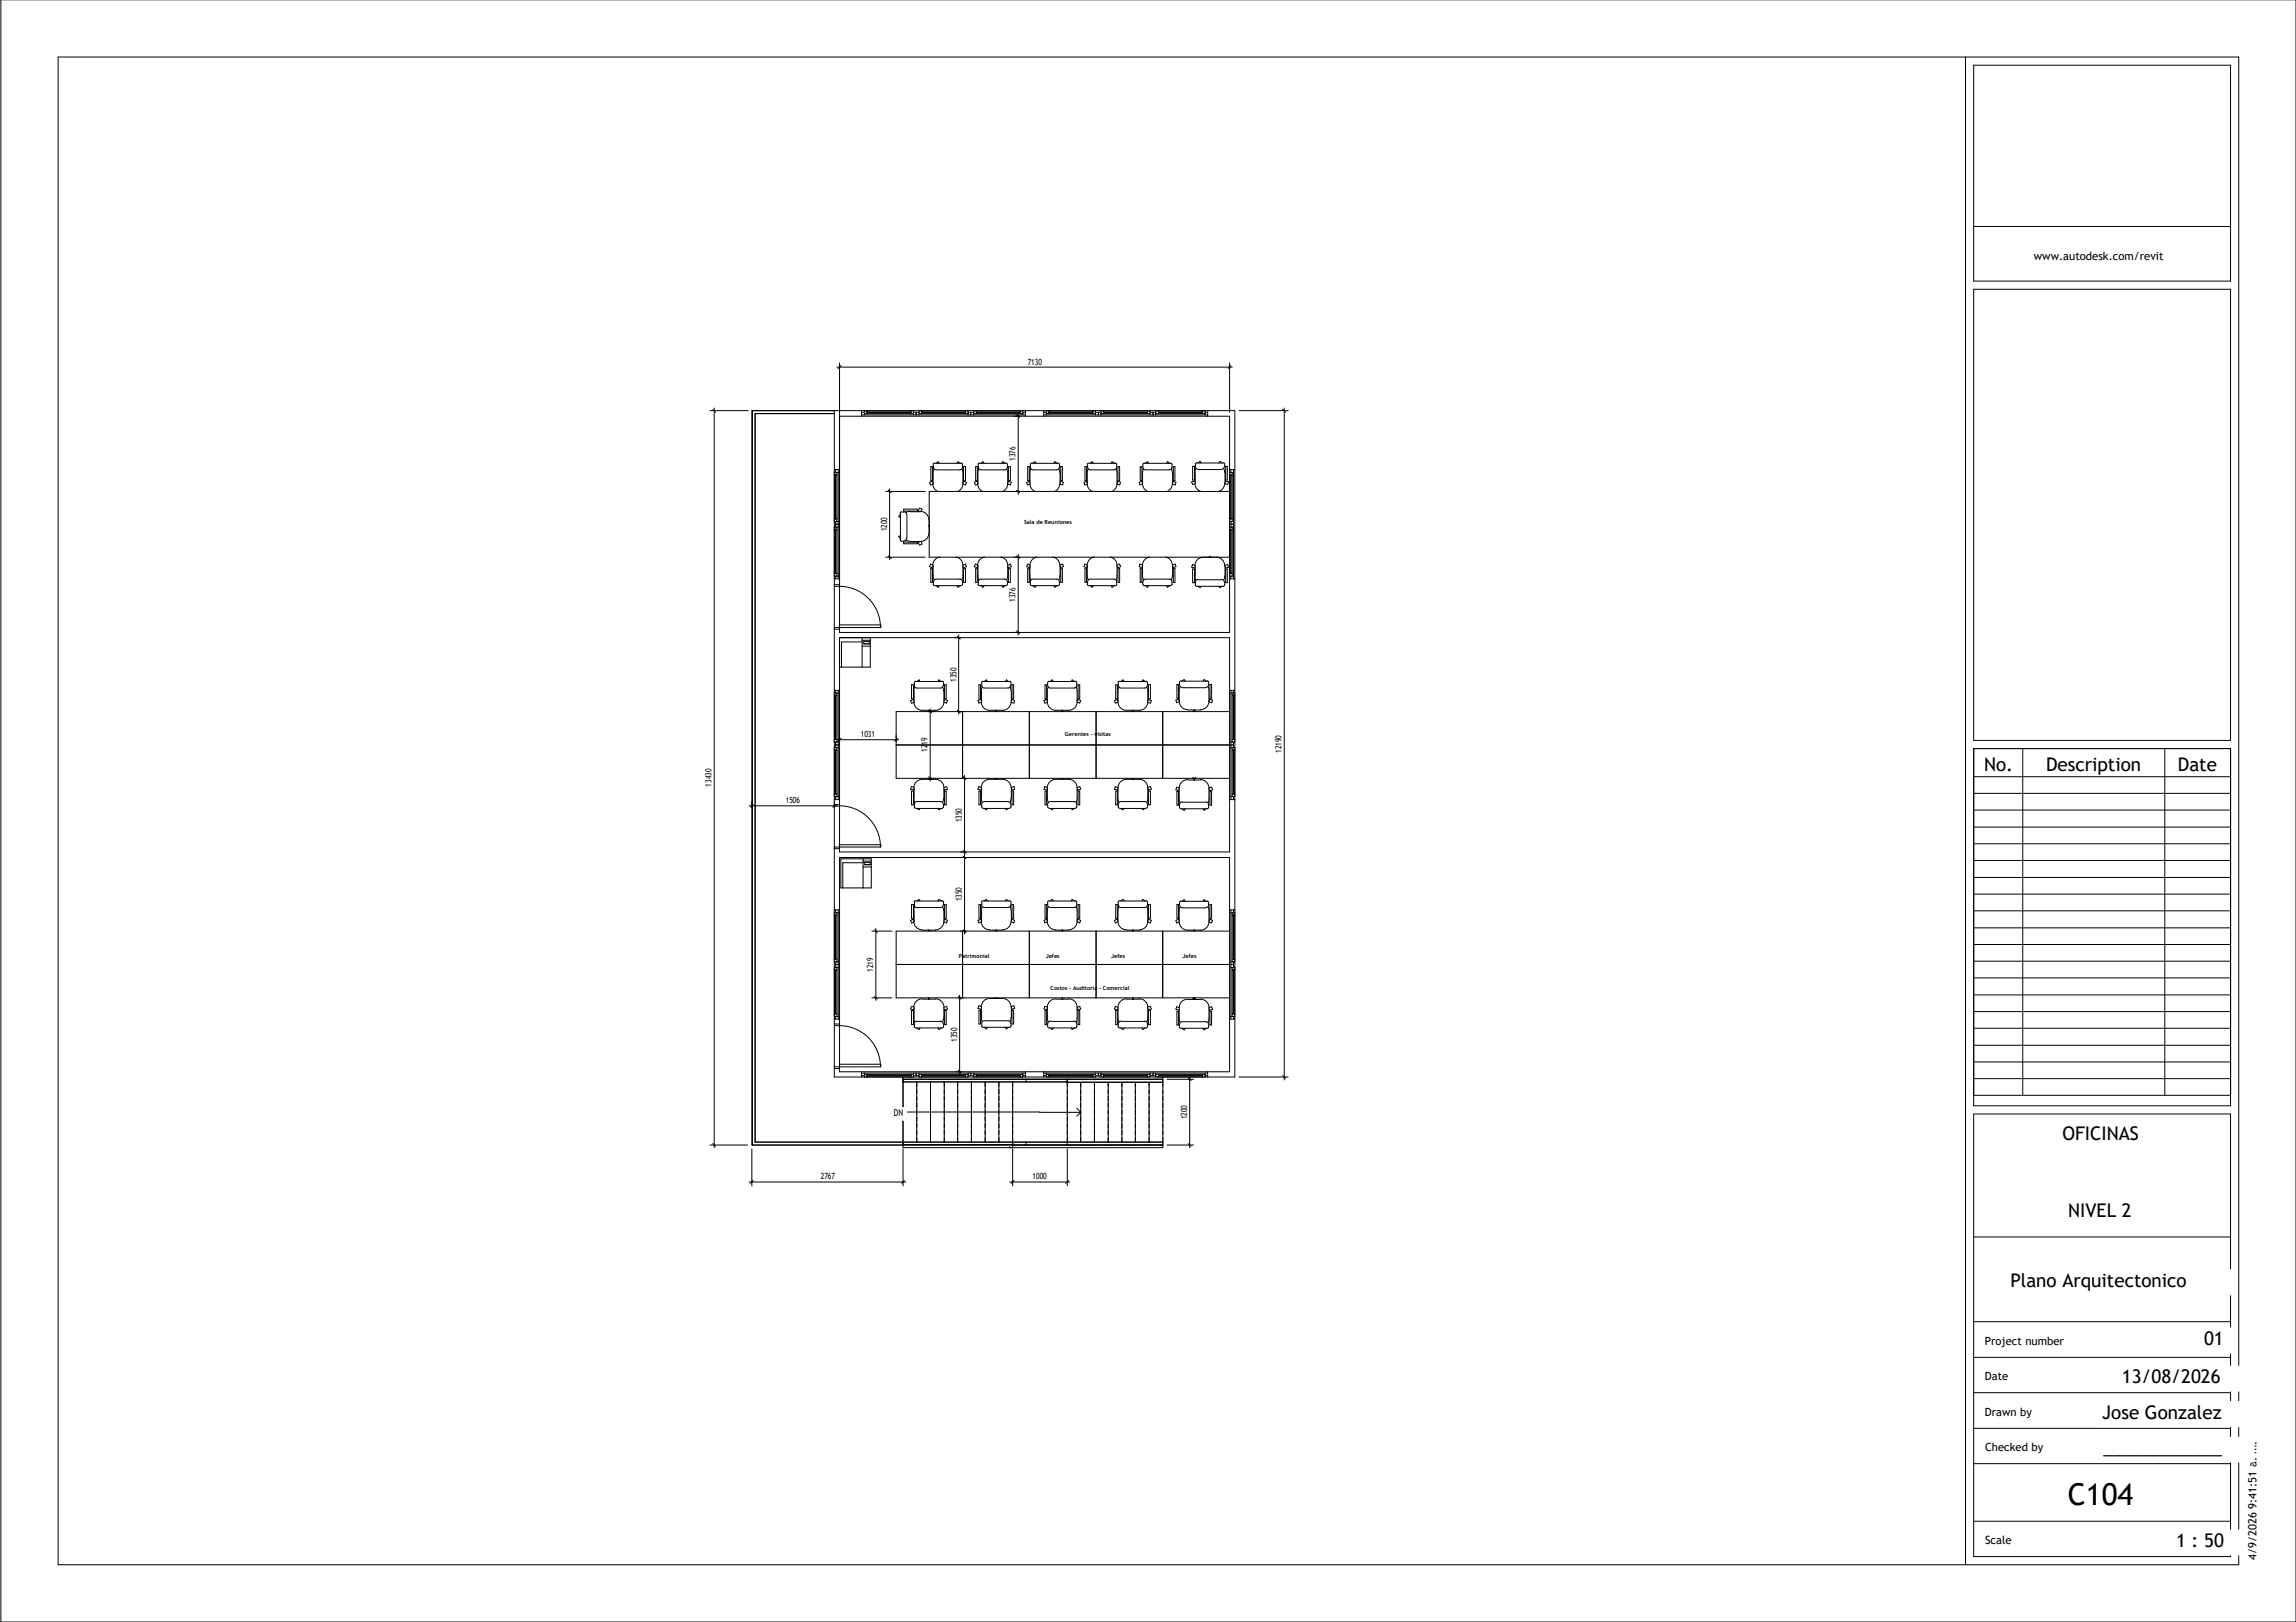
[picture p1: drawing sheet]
<svg xmlns="http://www.w3.org/2000/svg" width="297mm" height="210mm" viewBox="0 0 297 210" stroke-linecap="round" stroke-linejoin="round" font-family="sans-serif">
<defs><g id="words">
<text font-size="3.9" x="267.5" y="194.7">C104</text>
<g font-size="2.4">
<text x="256.7" y="99.8">No.</text>
<text x="264.7" y="99.8">Description</text>
<text x="281.8" y="99.8">Date</text>
<text x="266.8" y="147.6">OFICINAS</text>
<text x="267.6" y="157.5">NIVEL 2</text>
<text x="260.1" y="166.6">Plano Arquitectonico</text>
<text x="274.5" y="179">13/08/2026</text>
<text x="285.1" y="174">01</text>
<text x="272" y="183.6">Jose Gonzalez</text>
<text x="272.1" y="188.2">____________</text>
<text x="281.5" y="200.2">1 : 50</text>
</g>
<g font-size="1.5">
<text x="263.1" y="33.6">www.autodesk.com/revit</text>
<text x="256.8" y="178.6">Date</text>
<text x="256.8" y="174">Project number</text>
<text x="256.8" y="183.2">Drawn by</text>
<text x="256.8" y="187.8">Checked by</text>
<text x="256.8" y="199.8">Scale</text>
<text x="291.9" y="201.8" transform="rotate(-90 291.9 201.8)">4/9/2026 9:41:51 a. m.</text>
</g>
<text font-size="1.2" x="115.6" y="144.5">DN</text>
<g font-size="1.1">
<text x="133" y="47.2">7130</text>
<text x="131.4" y="59.7" transform="rotate(-90 131.4 59.7)">1376</text>
<text x="114.8" y="68.8" transform="rotate(-90 114.8 68.8)">1200</text>
<text x="131.4" y="77.9" transform="rotate(-90 131.4 77.9)">1376</text>
<text x="123.7" y="88.2" transform="rotate(-90 123.7 88.2)">1350</text>
<text x="111.4" y="95.4">1031</text>
<text x="92.1" y="101.8" transform="rotate(-90 92.1 101.8)">13430</text>
<text x="120" y="97.3" transform="rotate(-90 120 97.3)">1219</text>
<text x="165.8" y="97.4" transform="rotate(-90 165.8 97.4)">12190</text>
<text x="101.7" y="103.9">1506</text>
<text x="124.4" y="106.4" transform="rotate(-90 124.4 106.4)">1350</text>
<text x="124.4" y="116.6" transform="rotate(-90 124.4 116.6)">1350</text>
<text x="113" y="125.7" transform="rotate(-90 113 125.7)">1219</text>
<text x="123.8" y="134.8" transform="rotate(-90 123.8 134.8)">1350</text>
<text x="153.6" y="144.8" transform="rotate(-90 153.6 144.8)">1200</text>
<text x="106.2" y="152.6">2767</text>
<text x="133.6" y="152.6">1000</text>
</g>
<g font-size=".7">
<text x="132.5" y="67.9">Sala de Reuniones</text>
<text x="137.8" y="95.3">Gerentes - visitas</text>
<text x="124.1" y="124">Patrimonial</text>
<text x="135.3" y="124">Jefes</text>
<text x="143.7" y="124">Jefes</text>
<text x="153" y="124">Jefes</text>
<text x="135.9" y="128.1">Costos - Auditoria - Comercial</text>
</g>
</g></defs>
<!-- layer: X1|A-WALL -->
<g fill="none" stroke="#000" stroke-width=".13">
<path d="M111.4 53.1v.8M132.7 53.1v.8M135 53.1v.8M156.2 53.1v.8M107.9 60.8h.7M107.9 75.7v-22.6h51.9v86.3h-51.9v-1.1M107.9 74.9h.7M108.6 75.7v-21.8h50.5v27.9h-50.5v-.4M159.1 60.8h.7M159.1 74.9h.7M107.9 89.3h.7M107.9 81.4v22.7"/>
<path d="M159.1 89.3h.7M107.9 117.7h.7M107.9 103.5h.7M107.9 109.8v22.7M108.6 104.1v-21.6h50.5v27.8h-50.5v-.5M159.1 117.7h.7M159.1 103.5h.7M107.9 131.9h.7M108.6 132.5v-21.5h50.5v27.7h-50.5v-.4M111.4 138.7v.7M132.7 138.7v.7M135 138.7v.7"/>
<path d="M156.2 138.7v.7M159.1 131.9h.7"/>
</g>
<!-- layer: X1|I-FURN-PNLS -->
<g fill="none" stroke="#000" stroke-width=".13">
<path d="M115.9 92.1h34.5v8.6h-34.5zM115.9 96.4h34.5M124.5 92.1v8.6M133.2 92.1v8.6M141.8 92.1v8.6M150.4 96.4h8.7M159.1 92.1h-8.7v8.6h8.7M115.9 124.8h34.5M115.9 120.5h34.5v8.6h-34.5zM124.5 120.5v8.6M133.2 120.5v8.6M141.8 120.5v8.6"/>
<path d="M150.4 124.8h8.7M159.1 120.5h-8.7v8.6h8.7"/>
</g>
<!-- layer: X1|I-FURN -->
<g fill="none" stroke="#000" stroke-width=".13">
<path d="M120.9 59.9l-.2 .2M120.9 60h3.5M121.1 60l.3-.3 .1 .3M123.8 60l.1-.3 .3 .3M124.3 59.9l.2 .2M126.7 59.9l-.2 .2M126.7 60h3.5M126.9 60l.3-.3 .1 .3M129.6 60l.1-.3 .3 .3M130.1 59.9l.2 .2M133.5 59.9l-.2 .2M133.5 60h3.4"/>
<path d="M133.6 60l.3-.3 .2 .3M136.3 60l.2-.3 .3 .3M136.9 59.9l.2 .2M140.9 59.9l-.2 .2M140.9 60h3.4M141 60l.3-.3 .2 .3M143.7 60l.2-.3 .3 .3M144.3 59.9l.2 .2M148 59.9l-.1 .2M148.1 60h3.4M148.2 60l.2-.3 .2 .3M150.9 60l.1-.3 .3 .3"/>
<path d="M151.4 59.9l.2 .2M154.8 59.9l-.2 .2M154.8 59.9h3.5M155 59.9l.3-.2 .1 .2M157.7 59.9l.1-.2 .3 .2M158.2 59.9l.2 .2M116.4 69.8l.2 .2M116.5 66.4v3.5M116.5 69.3l-.2 .1 .2 .3M116.5 66.6l-.2 .3 .2 .1M116.6 66.2l-.2 .2M116.7 66.3h.3"/>
<path d="M116.7 70h.3M116.9 65.9h1.8v.2h-1.8zM116.9 70.2h1.8v.2h-1.8zM116.9 66.2l.2 .1 .2 .3M117.2 69.9l.5 .1M117.3 69.6l-.2 .3-.2 .1M117.3 66.6v3.1M117.7 66.2l-.5 .1M117.8 66.2h1.3l.2-.3-.4-.1-.1 .3 .1 .1M117.8 70.1h1.3M119 70.1l-.2 .1 .1 .3 .4-.1-.1-.3M119.1 66.2a1.08 1.08 0 0 1 1.1 1.1"/>
<path d="M120.2 69a1.08 1.08 0 0 1-1.1 1.1M120.2 68.1h.1M120.2 68.2h.1M120.4 60.4h.2v1.8h-.2zM120.4 73.6h.2v1.8h-.2zM120.7 62.6a1.08 1.08 0 0 0 .6 1M120.7 61.2v1.4M120.7 73.2v1.3M120.7 62.5l-.1-.2-.3 .1 .1 .4 .3-.1M120.7 73.1l-.3-.1-.1 .3 .3 .2 .1-.2M120.7 75.6l.2 .2M120.7 74.5l.1 .6"/>
<path d="M120.8 60.4v.2l.3 .2M120.8 60.1v.4M120.8 75.3v.3M120.8 60.7l-.1 .5M120.9 75.8h3.5M121.1 75.8l.3 .2 .1-.2M121.1 74.9l-.3 .2v.2M121.1 60.8h3.1M121.1 74.9h3.1M121.6 72.1a1.08 1.08 0 0 0-.9 1M123.7 72.1a1.08 1.08 0 0 1 .9 1M123.8 75.8l.1 .2 .3-.2"/>
<path d="M124.2 74.9l.2 .1 .1 .3M124.4 60.7l.2 .5M124.5 60.1v.4M124.5 75.3v.3M124.5 60.4l-.1 .4h-.2M124.5 75.6l-.2 .2M124.6 62.6a1.08 1.08 0 0 1-.7 1M124.6 61.2v1.4M124.6 73.2v1.3M124.6 62.5l.1-.2 .3 .1-.1 .4-.3-.2M124.6 73.2l.3-.2 .1 .3-.3 .2-.1-.2M124.6 74.5l-.2 .6"/>
<path d="M124.7 60.4h.2v1.8h-.2zM124.7 73.6h.2v1.8h-.2zM126.2 60.4h.2v1.8h-.2zM126.2 73.6h.2v1.8h-.2zM126.5 62.6a1.08 1.08 0 0 0 .6 1M126.5 61.2v1.4M126.5 73.2v1.3M126.5 62.5l-.1-.2-.3 .1 .1 .4 .3-.1M126.5 73.1l-.3-.1-.1 .3 .3 .2 .1-.2M126.5 75.6l.2 .2h3.4l.2-.2M126.5 74.5l.1 .6M126.6 60.4l.1 .4h.2"/>
<path d="M126.6 60.1v.4M126.6 75.3v.3M126.6 60.7l-.1 .5M126.9 75.8l.3 .2 .1-.2M126.9 74.9l-.3 .2v.2M126.9 60.8h3.1M126.9 74.9h3.1M127.4 72.1a1.08 1.08 0 0 0-.9 1M129.5 72.1a1.08 1.08 0 0 1 .9 1M129.6 75.8l.1 .2 .3-.2M130 74.9l.2 .1 .1 .3M130.2 60.7l.2 .5"/>
<path d="M130.3 60.1v.4M130.3 75.3v.3M130.3 60.4l-.1 .4h-.2M130.4 62.6a1.08 1.08 0 0 1-.7 1M130.4 61.2v1.4M130.4 73.2v1.3M130.4 62.5l.1-.2 .3 .1-.1 .4-.3-.2M130.4 73.2l.3-.2 .1 .3-.3 .2-.1-.2M130.4 74.5l-.2 .6M130.5 60.4h.2v1.8h-.2zM130.5 73.6h.2v1.8h-.2zM133 60.4h.2v1.8h-.2z"/>
<path d="M133 73.6h.2v1.8h-.2zM133.3 62.6a1.08 1.08 0 0 0 .6 1M133.3 74.5l.1 .6M133.3 61.2v1.4M133.3 73.2v1.3M133.3 62.5l-.1-.2-.4 .1 .1 .4 .4-.2M133.3 73.2l-.4-.2-.1 .3 .4 .2 .1-.2M133.3 75.6l.2 .2M133.3 60.1v.4M133.3 75.3v.3M133.3 60.4l.2 .4h.2M133.4 60.7l-.1 .5"/>
<path d="M133.6 75.8l.3 .2 .2-.2M133.7 74.9l-.4 .2v.2M133.7 74.9h3l.3 .2 .1 .2M134.2 72.1a1.08 1.08 0 0 0-.9 1M136.2 72.1a1.08 1.08 0 0 1 .9 1M136.3 75.8l.2 .2 .3-.2M137 60.7l.1 .5M137.1 60.4l-.2 .4h-.2h-3M137.1 60.1v.4M137.1 75.3v.3M137.1 75.6l-.2 .2h-3.4M137.1 74.5l-.1 .6"/>
<path d="M137.1 62.6a1.08 1.08 0 0 1-.7 1M137.1 61.2v1.4M137.1 73.2v1.3M137.1 62.5l.1-.2 .4 .1-.1 .4-.4-.1M137.1 73.1l.4-.1 .1 .3-.4 .2-.1-.2M137.2 60.4h.2v1.8h-.2zM137.2 73.6h.2v1.8h-.2zM140.4 60.4h.2v1.8h-.2zM140.4 73.6h.2v1.8h-.2zM140.7 75.6l.2 .2M140.7 74.5l.1 .6M140.7 61.2v1.4a1.08 1.08 0 0 0 .6 1"/>
<path d="M140.7 62.5l-.1-.2-.4 .1 .1 .4 .4-.1M140.7 73.1l-.4-.1-.1 .3 .4 .2 .1-.2M140.7 60.1v.4M140.7 75.3v.3M140.7 60.4l.1 .2 .3 .2M140.8 60.7l-.1 .5M140.9 75.8h3.4M141 75.8l.3 .2 .2-.2M141.1 74.9l-.3 .2-.1 .2M141.1 74.9h3l.3 .2 .1 .2M141.6 72.1a1.08 1.08 0 0 0-.9 1v1.4M143.6 72.1a1.08 1.08 0 0 1 .9 1"/>
<path d="M143.7 75.8l.2 .2 .3-.2M144.4 60.7l.1 .5M144.5 60.4l-.2 .4h-.2h-3M144.5 60.1v.4M144.5 75.3v.3M144.5 75.6l-.2 .2M144.5 74.5l-.1 .6M144.5 61.2v1.4M144.5 73.2v1.3M144.5 62.5l.1-.2 .4 .1-.1 .4-.4-.2M144.5 73.2l.4-.2 .1 .3-.4 .2-.1-.2M144.5 62.6a1.08 1.08 0 0 1-.7 1"/>
<path d="M144.6 60.4h.3v1.8h-.3zM144.6 73.6h.3v1.8h-.3zM147.5 60.4h.2v1.8h-.2zM147.5 73.6h.2v1.8h-.2zM147.8 62.6a1.08 1.08 0 0 0 .7 1M147.8 74.5l.1 .6M147.8 61.2v1.4M147.8 73.2v1.3M147.8 62.5v-.2l-.4 .1 .1 .4 .3-.2M147.8 73.2l-.3-.2-.1 .3 .4 .2v-.2M147.9 75.6l.1 .2M147.9 60.1v.4"/>
<path d="M147.9 75.3v.3M147.9 60.4l.1 .4h.2h3.1M147.9 60.7l-.1 .5M148.1 75.8h3.4M148.2 75.8l.2 .2 .2-.2M148.7 72.1a1.08 1.08 0 0 0-.9 1M150.8 72.1a1.08 1.08 0 0 1 .9 1M150.9 75.8l.1 .2 .3-.2M151.3 74.9l.3 .2v.2M151.3 74.9h-3.1l-.3 .2v.2M151.5 60.7l.2 .5M151.6 60.4l-.2 .4h-.1"/>
<path d="M151.6 60.1v.4M151.6 75.3v.3M151.6 75.6l-.2 .2M151.7 74.5l-.2 .6M151.7 62.6a1.08 1.08 0 0 1-.7 1M151.7 62.5l.1-.2 .3 .1-.1 .4-.3-.1M151.7 61.2v1.4M151.7 73.2v1.3M151.7 73.1l.3-.1 .1 .3-.3 .2-.1-.2M151.8 60.4h.2v1.8h-.2zM151.8 73.6h.2v1.8h-.2zM154.3 60.3h.2v1.8h-.2z"/>
<path d="M154.3 73.6h.2v1.8h-.2zM154.6 62.6a1.08 1.08 0 0 0 .8 1M154.6 74.5l.1 .6M154.6 60.4l.1 .1 .3 .2M154.6 61.2v1.4l-.3 .1-.1-.3 .3-.2 .1 .2M154.6 73.4l-.1 .1-.3-.1 .1-.4 .3 .2v1.4M154.6 75.7l.2 .2h3.5l.1-.2M154.7 60.1v.3M154.7 75.4v.3M154.7 60.6l-.1 .6M155 75.9l.3 .1 .1-.1M155 75l-.3 .2-.1 .1"/>
<path d="M155 60.8h3.1M155 75h3.1M155.7 72.1a1.08 1.08 0 0 0-1.1 1.1M156.5 72.1h.1M156.6 72.1h.1M157.4 72.1a1.08 1.08 0 0 1 1 1.1M157.7 75.9l.1 .1 .3-.1M158 75h.2l.2 .3M158.3 60.6l.1 .6M158.4 60.4l-.2 .3h-.2M158.4 62.6a1.08 1.08 0 0 1-.8 1M158.4 60.1v.3"/>
<path d="M158.4 75.4v.3M158.4 74.5l-.1 .6M158.5 61.2v1.4l.3 .1 .1-.3-.3-.2-.1 .3M158.5 73.2v1.4M158.5 73.2l.3-.2 .1 .4-.3 .1-.1-.2M158.6 60.3h.2v1.8h-.2zM158.6 73.6h.2v1.8h-.2zM159.1 63.6h-38.9v8.5h38.9M117.9 88.6h.3v1.8h-.3zM118.2 90.8a1.08 1.08 0 0 0 1.1 1.1h1.8M118.3 88.7l.1 .3h.2h3.1M118.3 89.5v1.4"/>
<path d="M118.3 90.7l-.1-.2-.4 .1 .1 .4 .4-.1M118.3 88.4v.3M118.4 88.9l-.2 .5M118.5 88.2l-.2 .1M118.5 88.2h3.4M118.6 88.2l.3-.2 .1 .2M120.1 91.9v.2M120.2 91.9v.2M121.3 88.2l.2-.2 .3 .2M121.9 88.2l.2 .1M121.9 88.9l.2 .5M122 88.7l-.1 .3h-.2"/>
<path d="M122.1 88.4v.3M122.1 90.8a1.08 1.08 0 0 1-1.1 1.1M122.1 89.5v1.4M122.1 90.7l.1-.2 .4 .1-.1 .4-.4-.1M122.2 88.6h.2v1.8h-.2zM126.6 88.6h.3v1.8h-.3zM126.9 90.8a1.08 1.08 0 0 0 1.1 1.1M127 89.5v1.4l-.4 .1-.1-.4 .4-.1 .1 .2M127 88.7l.2 .3h.1M127 88.4v.3M127.1 88.9l-.2 .5M127.2 88.2l-.2 .1"/>
<path d="M127.2 88.2h3.4M127.3 88.2l.3-.2 .1 .2M128.8 91.9v.2M128.9 91.9v.2M130 88.2l.2-.2 .3 .2M130.6 88.2l.2 .1M130.7 88.9l.1 .5M130.8 88.7l-.1 .2-.3 .1h-3M130.8 88.4v.3M130.8 90.8a1.08 1.08 0 0 1-1.1 1.1h-1.7M130.8 89.5v1.4M130.8 90.7l.1-.2 .4 .1-.1 .4-.4-.1"/>
<path d="M130.9 88.6h.2v1.8h-.2zM135.2 88.6h.2v1.8h-.2zM135.5 89.5v1.3a1.08 1.08 0 0 0 1.1 1.1h1.7M135.5 90.7v-.2l-.4 .1 .1 .4 .3-.1M135.5 88.7l.2 .3h.2h3.1M135.5 88.4v.3M135.6 88.9l-.1 .5M135.7 88.2l-.2 .1M135.7 88.2h3.4M135.9 88.2l.2-.2 .2 .2M137.4 91.9v.2M137.5 91.9v.2"/>
<path d="M138.6 88.2l.1-.2 .3 .2M139.1 88.2l.2 .1M139.2 88.9l.1 .5M139.3 88.4v.3M139.3 88.7l-.2 .3h-.2M139.3 90.8a1.08 1.08 0 0 1-1 1.1M139.3 89.5v1.4M139.3 90.7l.1-.2 .4 .1-.1 .4-.4-.1M139.5 88.6h.2v1.8h-.2zM144.3 88.6h.3v1.8h-.3zM144.6 90.8a1.08 1.08 0 0 0 1.1 1.1M144.6 89.5v1.4"/>
<path d="M144.6 90.7v-.2l-.4 .1 .1 .4 .3-.1M144.7 88.4v.3M144.7 88.7l.2 .3h.1M144.8 88.9l-.2 .5M144.8 88.2l-.2 .1M144.9 88.2h3.4M145 88.2l.3-.2 .1 .2M146.5 91.9v.2M146.6 91.9v.2M147.7 88.2l.2-.2 .3 .2M148.3 88.2l.1 .1M148.4 88.9l.1 .5"/>
<path d="M148.4 88.7v.2l-.3 .1h-3M148.4 88.4v.3M148.5 89.5v1.3a1.08 1.08 0 0 1-1.1 1.1h-1.7M148.5 90.7l.1-.2 .4 .1-.2 .4-.3-.1M148.6 88.6h.2v1.8h-.2zM152.3 88.6h.2v1.8h-.2zM152.6 90.8a1.08 1.08 0 0 0 1 1M152.6 89.4v1.4l-.4 .1-.1-.3 .4-.1 .1 .1M152.6 88.3v.3M152.6 88.6l.2 .3 .2 .1M152.7 88.9l-.1 .5M152.8 88.1l-.2 .2"/>
<path d="M152.8 88.2h3.4M152.9 88.2l.3-.3 .2 .3M153 89h3M153.7 91.9h1.6M154.3 92.1h.4M154.5 91.9v.1M155.6 88.2l.2-.3 .3 .3M156.2 88.1l.2 .2M156.3 88.9l.1 .5M156.4 88.6l-.2 .3-.2 .1M156.4 88.3v.3M156.4 89.4v1.4"/>
<path d="M156.4 90.7l.1-.2 .4 .1-.2 .3-.3-.1M156.4 90.8a1.08 1.08 0 0 1-1.1 1M156.5 88.6h.2v1.8h-.2zM117.9 117.1h.3v1.7h-.3zM117.9 102.4h.3v1.8h-.3zM118.2 103.3l.2 .5M118.2 119.2a1.08 1.08 0 0 0 1.1 1.1M118.3 104.4l.2 .2M118.3 117.1l.1 .3h.2h3.1M118.3 102v1.3M118.3 117.9v1.4M118.3 119.2l-.1-.2-.4 .1 .1 .3 .4-.1"/>
<path d="M118.3 101.9l-.4-.1-.1 .3 .4 .1 .1-.2M118.3 104.1v.3M118.3 116.8v.3M118.4 117.3l-.2 .5M118.5 116.6l-.2 .1M118.5 116.6h3.4M118.5 104.6h3.4M118.6 116.6l.3-.2 .1 .2M118.6 104.6l.3 .2 .1-.2M120.1 100.7v.2M120.2 100.7v.2M121 100.9a1.08 1.08 0 0 1 1.1 1"/>
<path d="M121.1 100.9h-1.8a1.08 1.08 0 0 0-1.1 1M121.3 116.6l.2-.2 .3 .2M121.3 104.6l.2 .2 .3-.2M121.7 103.7l.3 .2v.2M121.7 103.7h-3.1l-.3 .2v.2M121.9 116.6l.2 .1v.4M121.9 117.3l.2 .5M122 117.1l-.1 .3h-.2M122.1 103.3l-.2 .5M122.1 104.4l-.2 .2M122.1 104.1v.3M122.1 119.2a1.08 1.08 0 0 1-1.1 1.1"/>
<path d="M122.1 102v1.3M122.1 117.9v1.4l.4 .1 .1-.3-.4-.1-.1 .1M122.1 102l.4-.2 .1 .3-.4 .1-.1-.1M122.2 117.1h.2v1.7h-.2zM122.2 102.4h.2v1.8h-.2zM126.6 117.1h.3v1.7h-.3zM126.6 102.4h.3v1.8h-.3zM126.9 103.3l.2 .5M126.9 119.2a1.08 1.08 0 0 0 1.1 1.1M127 104.4l.2 .2M127 102.1l-.1 .1-.4-.1 .1-.3 .4 .2v1.3M127 117.9v1.4l-.4 .1-.1-.3 .4-.1 .1 .1"/>
<path d="M127 117.1l.2 .3h.1M127 104.1v.3M127 116.8v.3M127.1 117.3l-.2 .5M127.2 116.6l-.2 .1M127.2 116.6h3.4M127.2 104.6h3.4M127.3 116.6l.3-.2 .1 .2M127.3 104.6l.3 .2 .1-.2M127.3 103.7l-.3 .2v.2M127.4 103.7h3l.3 .2 .1 .2M128 100.9a1.08 1.08 0 0 0-1.1 1"/>
<path d="M128 100.9h1.7a1.08 1.08 0 0 1 1.1 1M128.8 100.7v.2M128.9 100.7v.2M130 116.6l.2-.2 .3 .2M130 104.6l.2 .2 .3-.2M130.6 116.6l.2 .1v.4M130.7 117.3l.1 .5M130.8 117.1l-.2 .3h-.2h-3M130.8 103.3l-.1 .5M130.8 104.4l-.2 .2M130.8 104.1v.3M130.8 119.2a1.08 1.08 0 0 1-1.1 1.1"/>
<path d="M130.8 102v1.3M130.8 117.9v1.4M130.8 119.2l.1-.2 .4 .1-.1 .3-.4-.1M130.8 101.9l.4-.1 .1 .3-.4 .1-.1-.2M130.9 117.1h.2v1.7h-.2zM130.9 102.4h.2v1.8h-.2zM135.2 117.1h.2v1.7h-.2zM135.2 102.4h.2v1.8h-.2zM135.5 103.3l.1 .5M135.5 119.2v-.2l-.4 .1 .1 .3 .3-.1M135.5 101.9l-.3-.1-.1 .3 .4 .1v-.2M135.5 119.2a1.08 1.08 0 0 0 1.1 1.1"/>
<path d="M135.5 117.1l.1 .2 .3 .1h3.1M135.5 104.1v.3M135.5 104.4l.2 .2M135.6 117.3l-.1 .5v1.5M135.7 116.6l-.2 .1v.4M135.7 116.6h3.4M135.7 104.6h3.4M135.9 116.6l.2-.2 .2 .2M135.9 104.6l.2 .2 .2-.2M137.4 100.7v.2M137.5 100.7v.2M138.3 100.9a1.08 1.08 0 0 1 1 1"/>
<path d="M138.3 100.9h-1.7a1.08 1.08 0 0 0-1.1 1v1.4M138.6 116.6l.1-.2 .3 .2M138.6 104.6l.1 .2 .3-.2M138.9 103.7l.4 .2v.2M139 103.7h-3.1l-.3 .2-.1 .2M139.1 116.6l.2 .1v.4M139.2 117.3l.1 .5v1.5l.4 .1 .1-.3-.4-.1-.1 .1M139.3 104.4l-.2 .2M139.3 104.1v.3M139.3 117.1l-.2 .3h-.2M139.3 119.2a1.08 1.08 0 0 1-1 1.1M139.3 102v1.3"/>
<path d="M139.3 102l.4-.2 .1 .3-.4 .1-.1-.1M139.3 103.3l-.1 .5M139.5 117.1h.2v1.7h-.2zM139.5 102.4h.2v1.8h-.2zM144.3 117.1h.3v1.7h-.3zM144.3 102.4h.3v1.8h-.3zM144.6 119.2a1.08 1.08 0 0 0 1.1 1.1M144.6 104.4l.2 .2M144.6 103.3l.2 .5M144.6 102v1.3M144.6 102l-.3-.2-.1 .3 .4 .1v-.1M144.7 104.1v.3"/>
<path d="M144.7 116.8v.3M144.7 117.1v.2l.3 .1M144.8 117.3l-.2 .5v1.5l-.3 .1-.1-.3 .4-.1v.1M144.8 116.6l-.2 .1M144.9 116.6h3.4M144.9 104.6h3.4M145 116.6l.3-.2 .1 .2M145 104.6l.3 .2 .1-.2M145 103.7l-.3 .2v.2M145.1 103.7h3l.3 .2v.2M145.7 100.9a1.08 1.08 0 0 0-1.1 1M145.7 100.9h1.7a1.08 1.08 0 0 1 1.1 1v1.4"/>
<path d="M146.5 100.7v.2M146.6 100.7v.2M147.7 116.6l.2-.2 .3 .2M147.7 104.6l.2 .2 .3-.2M148.3 116.6l.1 .1v.4M148.4 117.3l.1 .5v1.5M148.4 117.1l-.1 .3h-.2h-3M148.4 104.1v.3M148.4 104.4l-.1 .2M148.5 103.3l-.1 .5M148.5 119.2l.1-.2 .4 .1-.2 .3-.3-.1M148.5 101.9l.3-.1 .2 .3-.4 .1-.1-.2"/>
<path d="M148.5 119.2a1.08 1.08 0 0 1-1.1 1.1M148.6 117.1h.2v1.7h-.2zM148.6 102.4h.2v1.8h-.2zM152.3 117.1h.2v1.7h-.2zM152.3 102.4h.2v1.8h-.2zM152.6 119.3a1.08 1.08 0 0 0 1 1.1M152.6 102.2l-.1 .1-.4-.1 .1-.3 .4 .1v1.4M152.6 117.9v1.4l-.4 .1-.1-.3 .4-.1 .1 .1M152.6 103.4l.1 .5M152.6 104.5l.2 .2M152.6 116.8v.3M152.6 117.1l.2 .3h.2"/>
<path d="M152.7 117.3l-.1 .6M152.8 116.6l-.2 .2M152.8 116.6h3.4M152.9 116.6l.3-.2 .2 .2M152.9 104.7l.3 .2 .2-.2M153 103.8l-.4 .2v.5M153 117.5h3M153 103.8h3M153.6 100.9a1.08 1.08 0 0 0-1 1.1M153.7 100.9h1.6M154.3 100.7h.1M154.3 100.7h.4"/>
<path d="M154.5 100.7v.2M154.7 100.7h.1M155.3 100.9a1.08 1.08 0 0 1 1.1 1.1M155.6 116.6l.2-.2 .3 .2M155.6 104.7l.2 .2 .3-.2M156 103.8l.3 .2 .1 .5M156.2 116.6l.2 .2M156.3 117.3l.1 .6M156.4 117.1l-.2 .3h-.2M156.4 116.8v.3M156.4 104.5l-.2 .2h-3.4M156.4 103.4l-.1 .5"/>
<path d="M156.4 102v1.4M156.4 117.9v1.4l.3 .1 .2-.3-.4-.1-.1 .2M156.4 102l.3-.1 .2 .3-.4 .1-.1-.2M156.4 119.3a1.08 1.08 0 0 1-1.1 1.1h-1.6M156.5 117.1h.2v1.7h-.2zM156.5 102.4h.2v1.8h-.2zM117.9 130.8h.3v1.8h-.3zM118.2 131.7l.2 .6M118.3 132.8l.2 .2M118.3 130.4v1.4M118.3 130.3l-.4-.1-.1 .4 .4 .1 .1-.2M118.3 132.5v.4"/>
<path d="M118.5 133h3.4M118.6 133l.3 .2 .1-.2M118.6 132.1l-.3 .2v.2M118.6 132.2h3.1M119.3 129.3a1.08 1.08 0 0 0-1.1 1M119.3 120.4h1.8M119.3 129.3h1.8M120.1 120.4v.1M120.1 129.1v.2M120.2 120.4v.1M120.2 129.1v.2M121 129.3a1.08 1.08 0 0 1 1.1 1"/>
<path d="M121.3 133l.2 .2 .3-.2M121.7 132.1l.2 .1 .1 .3M122.1 131.7l-.2 .6M122.1 132.8l-.2 .2M122.1 132.5v.4M122.1 130.4v1.4M122.1 130.4l.4-.2 .1 .4-.4 .1-.1-.2M122.2 130.8h.2v1.8h-.2zM126.6 130.7h.3v1.8h-.3zM126.9 131.6l.2 .6M127 132.8l.2 .1M127 130.5l-.1 .1-.4-.1 .1-.4 .4 .2v1.4"/>
<path d="M127 132.5v.3M127.2 132.9h3.4M127.3 132.9l.3 .3 .1-.3M127.3 132.1l-.3 .2v.2M127.4 132.1h3h.2l.2 .4M128 129.2a1.08 1.08 0 0 0-1.1 1.1M128 129.2h1.7a1.08 1.08 0 0 1 1.1 1.1M128 120.4h1.7M128.8 120.4v.1M128.8 129.1v.1M128.9 120.4v.1M128.9 129.1v.1"/>
<path d="M130 132.9l.2 .3 .3-.3M130.8 131.6l-.1 .6M130.8 132.8l-.2 .1M130.8 132.5v.3M130.8 130.3v1.4M130.8 130.3l.4-.2 .1 .4-.4 .1-.1-.2M130.9 130.7h.2v1.8h-.2zM135.2 130.8h.2v1.8h-.2zM135.5 131.7l.1 .6M135.5 130.3l-.3-.1-.1 .4 .4 .1v-.2M135.5 132.8l.2 .2M135.7 133h3.4"/>
<path d="M135.9 133l.2 .2 .2-.2M135.9 132.1l-.3 .2-.1 .6M135.9 132.2h3.1M136.6 129.3a1.08 1.08 0 0 0-1.1 1v1.5M136.6 120.4h1.7M136.6 129.3h1.7M137.4 120.4v.1M137.4 129.1v.2M137.5 120.4v.1M137.5 129.1v.2M138.3 129.3a1.08 1.08 0 0 1 1 1M138.6 133l.1 .2 .3-.2"/>
<path d="M138.9 132.1l.4 .2v.6M139.3 132.8l-.2 .2M139.3 130.4v1.4M139.3 130.4l.4-.2 .1 .4-.4 .1-.1-.2M139.3 131.7l-.1 .6M139.5 130.8h.2v1.8h-.2zM144.3 130.8h.3v1.8h-.3zM144.6 132.8l.2 .2M144.6 131.7l.2 .6M144.6 130.4v1.4M144.6 130.4l-.3-.2-.1 .4 .4 .1v-.2M144.9 133h3.4"/>
<path d="M145 133l.3 .2 .1-.2M145 132.1l-.3 .2v.6M145.1 132.2h3M145.7 129.3a1.08 1.08 0 0 0-1.1 1M145.7 120.4h1.7M145.7 129.3h1.7M146.5 120.4v.1M146.5 129.1v.2M146.6 120.4v.1M146.6 129.1v.2M147.4 129.3a1.08 1.08 0 0 1 1.1 1v1.5M147.7 133l.2 .2 .3-.2"/>
<path d="M148.1 132.1l.3 .2v.6M148.4 132.8l-.1 .2M148.5 131.7l-.1 .6M148.5 130.3l.3-.1 .2 .4-.4 .1-.1-.2M148.6 130.8h.2v1.8h-.2zM152.3 130.9h.2v1.7h-.2zM152.6 130.6l-.1 .1-.4-.1 .1-.3 .4 .1v1.4M152.6 131.8l.1 .5M152.6 132.9l.2 .2M152.6 132.6v.3M152.9 133.1l.3 .2 .2-.2M153 132.2l-.4 .2v.2"/>
<path d="M153 132.2h3M153.6 129.3a1.08 1.08 0 0 0-1 1.1M153.7 129.3h1.6M154.3 129.1h.4M154.5 120.4v.1M154.5 129.2v.1M155.3 129.3a1.08 1.08 0 0 1 1.1 1.1M155.6 133.1l.2 .2 .3-.2M156 132.2l.2 .1 .2 .3M156.4 132.6v.3M156.4 132.9l-.2 .2h-3.4M156.4 131.8l-.1 .5"/>
<path d="M156.4 130.5l.1 .2 .4-.1-.2-.3-.3 .1v1.4M156.5 130.9h.2v1.7h-.2z"/>
</g>
<!-- layer: X1|Q-SPCQ -->
<path d="M108.6 82.5h4v3.8h-4zM111.5 83.1h-2.6v3.2M111.5 82.5v3.8M111.5 82.9h1.1M111.5 83.6h1.1M111.7 83h.8v.3h-.8zM108.8 111.1h3.9v3.8h-3.9zM111.7 111.6h-2.7v3.3M111.7 111.1v3.8M111.7 111.4h1M111.7 112.2h1M111.9 111.6h.7v.3h-.7z" fill="none" stroke="#000" stroke-width=".13"/>
<!-- layer: X1|A-GLAZ -->
<g fill="none" stroke="#000" stroke-width=".13">
<path d="M111.4 53.7h21.3M111.4 53.4h.4M111.8 53.5h6.4M111.8 53.7v-.5h6.4v.5M112.2 53.4h.1M112.2 53.4h5.6M112.2 53.2v.3M117.8 53.4h.1M117.8 53.2v.3M118.2 53.4h.7M118.5 53.4v.3M118.9 53.7v-.5h6.4v.5"/>
<path d="M118.9 53.5h6.4M119.2 53.4h.1M119.2 53.2v.3M119.2 53.4h5.7M124.9 53.4h.1M124.9 53.2v.3M125.3 53.4h.7M125.6 53.4v.3M126 53.5h6.3M126 53.7v-.5h6.3v.5M126.3 53.4h.1M126.3 53.4h5.7"/>
<path d="M126.3 53.2v.3M132 53.4h.1M132 53.2v.3M132.3 53.4h.4M135 53.7h21.2M135 53.4h.4M135.4 53.5h6.3M135.4 53.7v-.5h6.3v.5M135.7 53.4h.1M135.7 53.4h5.7M135.7 53.2v.3M141.4 53.4h.1"/>
<path d="M141.4 53.2v.3M141.7 53.4h.7M142.1 53.4v.3M142.4 53.7v-.5h6.4v.5M142.4 53.5h6.4M142.8 53.4h.1M142.8 53.2v.3M142.8 53.4h5.6M148.4 53.4h.1M148.4 53.2v.3M148.8 53.4h.7M149.2 53.4v.3"/>
<path d="M149.5 53.5h6.4M149.5 53.7v-.5h6.4v.5M149.9 53.4h.1M149.9 53.4h5.6M149.9 53.2v.3M155.5 53.4h.1M155.5 53.2v.3M155.9 53.4h.3M107.9 74.2h.4M107.9 68.6h.4M107.9 67.2h.4M107.9 61.5h.4"/>
<path d="M108.1 74.2h.1M108.1 68.6h.1M108.1 67.2h.1M108.1 61.5h.1M108.1 60.8v.3M108.1 61.5v5.7M108.1 67.5v.7M108.1 68.6v5.6M108.1 74.6v.3M108.1 67.8h.3M108.3 61.1v6.4M108.3 68.2v6.4"/>
<path d="M108.4 60.8v14.1M108.4 61.1h-.5v6.4h.5M108.4 68.2h-.5v6.4h.5M159.1 74.2h.3M159.1 68.6h.3M159.1 67.2h.3M159.1 61.5h.3M159.2 74.2h.1M159.2 68.6h.1M159.2 67.2h.1M159.2 61.5h.1M159.2 60.8v.3"/>
<path d="M159.2 61.5v5.7M159.2 67.5v.7M159.2 68.6v5.6M159.2 74.6v.3M159.2 67.8h.4M159.4 61.1v6.4M159.4 68.2v6.4M159.6 60.8v14.1M159.6 68.2h-.5v6.4h.5M159.6 61.1h-.5v6.4h.5M107.9 97.1h.4M107.9 95.7h.4"/>
<path d="M107.9 90h.4M108.1 97.1h.1M108.1 95.7h.1M108.1 90h.1M108.1 96.4h.3M108.1 89.3v.4M108.1 90v5.7M108.1 96v.7M108.1 97.1v5.7M108.3 89.7v6.3M108.3 96.7v6.4M108.4 96.7h-.5v6.4h.5"/>
<path d="M108.4 89.3v14.2M108.4 89.7h-.5v6.3h.5M159.2 96.4h.4M159.2 89.3v14.2M159.2 96.7h.6v6.4h-.6M159.2 89.7h.6v6.3h-.6M159.4 89.7v6.3M159.4 96.7v6.4M159.4 97.1h.4M159.4 95.7h.4M159.4 90h.4M159.6 97.1h.1"/>
<path d="M159.6 90h.1M159.6 95.7h.1M159.6 89.3v.4M159.6 90v5.7M159.6 96v.7M159.6 97.1v5.7M107.9 102.8h.4M107.9 118.5h.4M108.1 102.8h.1M108.1 118.5h.1M108.1 103.1v.4M108.1 117.7v.4"/>
<path d="M108.1 118.5v5.6M108.3 118.1v6.4M108.4 117.7v14.2M108.4 118.1h-.5v6.4h.5M159.2 117.7v14.2M159.2 118.1h.6v6.4h-.6M159.4 118.1v6.4M159.4 102.8h.4M159.4 118.5h.4M159.6 102.8h.1M159.6 118.5h.1M159.6 103.1v.4"/>
<path d="M159.6 117.7v.4M159.6 118.5v5.6M107.9 125.5h.4M107.9 131.2h.4M107.9 124.1h.4M108.1 131.2h.1M108.1 125.5h.1M108.1 124.1h.1M108.1 124.5v.7M108.1 125.5v5.7M108.1 131.5v.4M108.1 124.8h.3"/>
<path d="M108.3 125.2v6.3M108.4 125.2h-.5v6.3h.5M111.4 138.9h21.3M111.4 139.2h.4M111.8 139h6.4M111.8 138.9v.5h6.4v-.5M112.2 139.2h.1M112.2 139.2h5.6M112.2 139v.4M117.8 139.2h.1M117.8 139v.4M118.2 139.2h.7"/>
<path d="M118.5 138.9v.3M118.9 139h6.4M118.9 138.9v.5h6.4v-.5M119.2 139.2h.1M119.2 139.2h5.7M119.2 139v.4M124.9 139.2h.1M124.9 139v.4M125.3 139.2h.7M125.6 138.9v.3M126 139h6.3M126 138.9v.5h6.3v-.5"/>
<path d="M126.3 139.2h.1M126.3 139.2h5.7M126.3 139v.4M132 139.2h.1M132 139v.4M132.3 139.2h.4M135 138.9h21.2M135 139.2h.4M135.4 139h6.3M135.4 138.9v.5h6.3v-.5M135.7 139.2h.1M135.7 139.2h5.7"/>
<path d="M135.7 139v.4M141.4 139.2h.1M141.4 139v.4M141.7 139.2h.7M142.1 138.9v.3M142.4 138.9v.5h6.4v-.5M142.4 139h6.4M142.8 139.2h.1M142.8 139.2h5.6M142.8 139v.4M148.4 139.2h.1M148.4 139v.4"/>
<path d="M148.8 139.2h.7M149.2 138.9v.3M149.5 139h6.4M149.5 138.9v.5h6.4v-.5M149.9 139.2h.1M149.9 139.2h5.6M149.9 139v.4M155.5 139.2h.1M155.5 139v.4M155.9 139.2h.3M159.2 125.2h.6v6.3h-.6M159.2 124.8h.4"/>
<path d="M159.4 125.2v6.3M159.4 125.5h.4M159.4 131.2h.4M159.4 124.1h.4M159.6 125.5h.1M159.6 131.2h.1M159.6 124.1h.1M159.6 124.5v.7M159.6 125.5v5.7M159.6 131.5v.4"/>
</g>
<!-- layer: X1|A-FLOR -->
<path d="M97.4 53.1h-.1v95.1h.1M107.9 75.9v5.3M108.6 75.9v5M107.9 104.3v5.3M108.6 104.3v5M107.9 132.7v5.4M108.6 132.7v5M116.8 139.4v8.4" fill="none" stroke="#000" stroke-width=".13"/>
<!-- layer: X1|A-FLOR-HRAL -->
<path d="M107.9 53.1h-10.5v95.1h19.4v-.4M107.9 53.5h-10.2v94.3h52.7v.4l-19.6-.1M132.7 139.7v.3M138.1 139.7v.4M116.8 148.1h14.2M131 147.8v.4M132.7 147.8v.4M138 140l12.4 .1v-.4h-33.6v.3h21.3M138.1 147.8v.4" fill="none" stroke="#000" stroke-width=".13"/>
<!-- layer: X1|A-DOOR -->
<path d="M108.6 75.9a5.3 5.3 0 0 1 5.3 5.3M108.6 80.9h5.3v.3h-5.3zM108.6 104.3a5.3 5.3 0 0 1 5.3 5.3M108.6 109.3h5.3v.3h-5.3zM108.6 132.7a5.3 5.3 0 0 1 5.3 5.3M108.6 137.7h5.3v.4h-5.3z" fill="none" stroke="#000" stroke-width=".13"/>
<!-- layer: X1|A-DOOR-FRAM -->
<path d="M107.9 75.7h.7v.2h-.7zM107.9 81.2h.7v.2h-.7zM107.9 104.1h.7v.2h-.7zM107.9 109.6h.7v.2h-.7zM107.9 138.1h.7v.2h-.7zM107.9 132.5h.7v.2h-.7z" fill="none" stroke="#000" stroke-width=".13"/>
<!-- layer: X1|S-STRS -->
<g fill="none" stroke="#000" stroke-width=".13">
<path d="M116.8 139.4v.3h33.6v-.3M116.8 140v7.8M118.6 140v7.8M120.4 140v7.8M122.2 140v7.8M123.9 140v7.8M125.7 140v7.8M127.5 140v7.8M129.2 140v7.8M130.6 148.5h.1M130.6 148.2h-13.8v.3h33.6v-.3h-19.4v.3M131 140v7.8"/>
<path d="M138.1 140.1v7.7M139.8 140.1v7.7M141.6 140.1v7.7M143.4 140.1v7.7M145.1 140.1v7.7M146.9 140.1v7.7M148.7 140.1v7.7M150.4 140.1v7.7"/>
</g>
<!-- layer: X1|S-STRS-ANNO -->
<path d="M116.8 143.9h23M139.3 143.4l.5 .5M139.8 143.9l-.5 .6" fill="none" stroke="#000" stroke-width=".13"/>
<!-- layer: X1|S-STRS-TEXT -->
<path d="M115.5 143.4v1.6l1.8-1.6zM115.5 145l1.8-1.6v1.6z" fill="#fff" stroke="#fff" stroke-width=".13"/>
<!-- layer: X1|A-ANNO-DIMS-50 -->
<g fill="none" stroke="#000" stroke-width=".13">
<path d="M91.8 53.1h5M92.2 53l.4 .4M92.4 52.8v95.7M108.3 47.5h51.1M108.6 47v28M108.8 47.3l-.4 .4M131.2 53.9h.8M131.5 53.7l.4 .3M131.7 53.5v10.5M159.1 47v6.4M159.2 47.3l-.3 .4M160.3 53.1h6.4"/>
<path d="M165.9 53l.4 .4M166.1 52.8v87M114.6 72.1h5.1M114.6 63.6h5.1M114.9 63.4l.4 .4M114.9 71.9l.4 .4M115.1 63.3v9.1M131.2 72.1h.8M131.2 63.6h.8M131.5 71.9l.4 .4M131.5 63.4l.4 .4M131.7 71.7v10.5"/>
<path d="M108.3 95.7h8M108.6 95.2v.8M108.8 95.6l-.4 .3M115.9 95.2v.8M116.1 95.6l-.4 .3M120 92.1h.8M120.2 91.9l.3 .4M120.3 91.8v9.3M123.5 82.5h.8M123.9 82.4l.3 .3M123.9 91.9l.1 .2M124 92.1h.1"/>
<path d="M124 82.2v10.2M124 92.1l.2 .2M124 92.1h.6M131.2 81.8h.8M131.5 81.6l.4 .4M96.9 104.3h11.4M97.3 103.7v.8M97.4 104.1l-.3 .4M107.9 103.7v.8M108.1 104.1l-.4 .4M120 100.7h.8M120.2 100.5l.3 .4"/>
<path d="M124.2 100.7h.8M124.2 110.3h.8M124.2 111h.8M124.6 100.5l.4 .4M124.6 110.1l.4 .3M124.6 110.8l.4 .3M124.8 100.3v20.6M112.8 129.1h2.6M112.8 120.5h2.6M113.1 129l.4 .3M113.1 120.3l.4 .4M113.3 120.2v9.3"/>
<path d="M123.6 138.7h.8M124 129l.3 .3M124 138.5l.3 .4M124 129.1h.7M124.1 128.8v10.2M124.2 120.5h.8M124.6 120.3l.4 .4M151 139.7h3.4M153.7 139.5l.4 .3M153.9 139.3v9.2M160.3 139.4h6.4M165.9 139.2l.4 .3"/>
<path d="M91.8 148.2h4.9M92.2 148l.4 .4M96.9 153h20.3M97.3 148.7v4.8M97.4 152.8l-.3 .3M116.8 148.7v4.8M117 152.8l-.3 .3M130.6 153h7.8M131 148.7v4.8M131.2 152.8l-.4 .3M138.1 148.7v4.8M138.2 152.8l-.3 .3"/>
<path d="M151 148.2h3.4M153.7 148l.4 .4"/>
</g>
<!-- layer: G-ANNO-TTLB-THIN -->
<path d="M.1 0h296.9v209.9h-296.9zM255.3 29.3h33.3M255.3 175.7h33.3M255.3 160.1h33.3M255.3 171h33.3M255.3 196.9h33.3M255.3 189.4h33.3M255.3 184.8h33.3M255.3 180.2h33.3" fill="none" stroke="#000" stroke-width=".13"/>
<!-- layer: G-ANNO-TTLB-MEDM -->
<path d="M7.5 7.4h282.1v195.1h-282.1zM254.3 7.4v195.1M255.3 8.4h33.3v28h-33.3zM255.3 37.4h33.3v58.4h-33.3zM255.3 96.9h33.3v46.2h-33.3zM255.3 144.2h33.3v57.2h-33.3z" fill="none" stroke="#000" stroke-width=".13"/>
<!-- layer: G-ANNO-TTLB -->
<g fill="#fff" stroke="#fff" stroke-width=".13">
<path d="M262.9 32.3v1.9l21.4-1.9zM262.9 34.2l21.4-1.9v1.9z"/>
<path d="M256.6 198.5v1.9l4.8-1.9zM256.6 200.4l4.8-1.9v1.9z"/>
<path d="M256.6 186.5v1.9l9.9-1.9zM256.6 188.4l9.9-1.9v1.9z"/>
<path d="M256.6 181.9v1.9l8.1-1.9zM256.6 183.8l8.1-1.9v1.9z"/>
<path d="M256.6 177.3v1.9l4.3-1.9zM256.6 179.2l4.3-1.9v1.9z"/>
<path d="M256.6 172.6v2l13.3-2zM256.6 174.6l13.3-2v2z"/>
<path d="M280.3 198v3.2l9.5-3.2zM280.3 201.2l9.5-3.2v3.2z"/>
<path d="M290.6 182.8v19.3h2zM290.6 182.8h2v19.3z"/>
<path d="M259.8 164.4v3.2l29.2-3.2zM259.8 167.6l29.2-3.2v3.2z"/>
<path d="M284.8 171.8v3.3l4.1-3.3zM284.8 175.1l4.1-3.3v3.3z"/>
<path d="M267.3 155.3v3.2l11.1-3.2zM267.3 158.5l11.1-3.2v3.2z"/>
<path d="M266.4 145.4v3.2l13.2-3.2zM266.4 148.6l13.2-3.2v3.2z"/>
<path d="M274.3 176.8v3.2l16.8-3.2zM274.3 180l16.8-3.2v3.2z"/>
<path d="M271.6 181.4v3.2l20.1-3.2zM271.6 184.6l20.1-3.2v3.2z"/>
<path d="M271.7 186v3.2l19.9-3.2zM271.7 189.2l19.9-3.2v3.2z"/>
</g>
<!-- layer: A-DETL-THIN -->
<g fill="none" stroke="#000" stroke-width=".13">
<path d="M255.3 96.9h33.3v44.8h-33.3zM261.7 96.9v44.8M280.1 96.9v44.8M255.3 117.9h33.3M255.3 115.7h33.3M255.3 113.6h33.3M255.3 111.4h33.3M255.3 109.2h33.3M255.3 107h33.3M255.3 104.8h33.3M255.3 102.7h33.3M255.3 100.5h33.3"/>
<path d="M255.3 139.6h33.3M255.3 137.4h33.3M255.3 135.3h33.3M255.3 133.1h33.3M255.3 130.9h33.3M255.3 128.7h33.3M255.3 126.5h33.3M255.3 124.4h33.3M255.3 122.2h33.3M255.3 120.1h33.3"/>
</g>
<use href="#words"/>
</svg>
